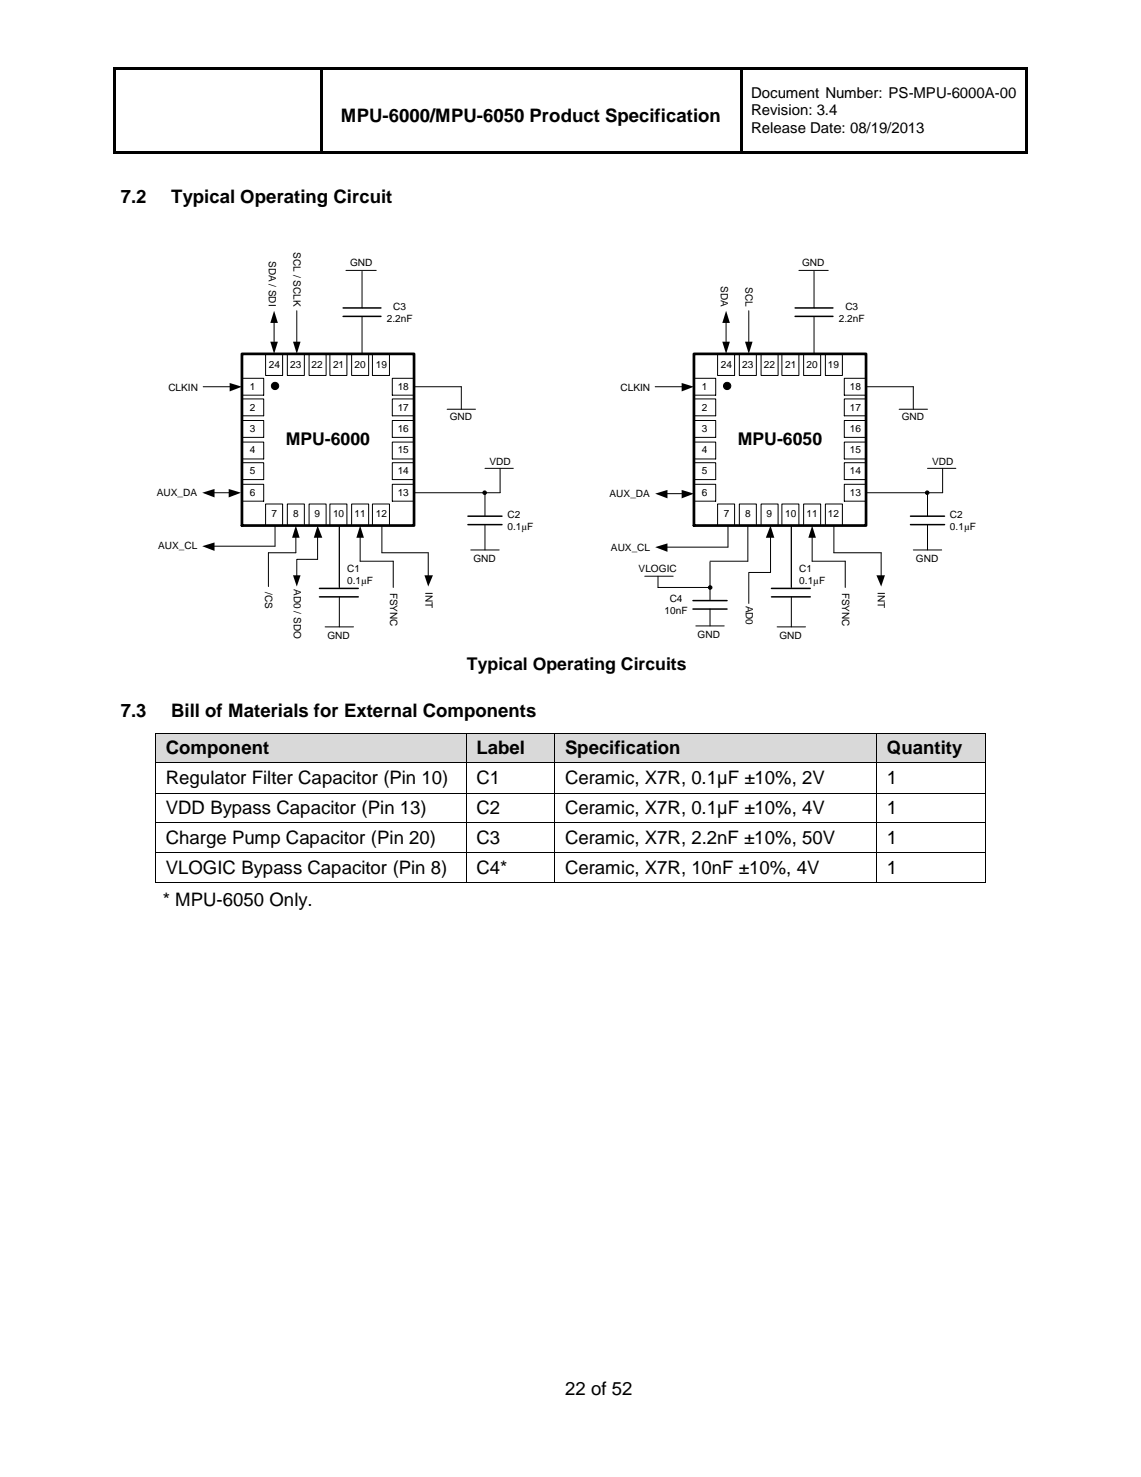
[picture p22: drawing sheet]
<svg xmlns="http://www.w3.org/2000/svg" width="216mm" height="279mm" viewBox="0 0 216 279" stroke-linecap="round" stroke-linejoin="round" font-family="sans-serif">
<defs><g id="words">
<g font-size="3.5">
<text x="64.5" y="23.2">MPU-6000/MPU-6050 Product Specification</text>
<text x="22.9" y="38.5">7.2</text>
<text x="32.4" y="38.5">Typical Operating Circuit</text>
<text x="22.9" y="135.7">7.3</text>
<text x="32.4" y="135.7">Bill of Materials for External Components</text>
<text x="31.4" y="142.7">Component</text>
<text x="90.1" y="142.7">Label</text>
<text x="106.9" y="142.7">Specification</text>
<text x="167.8" y="142.7">Quantity</text>
<text x="31.4" y="148.4">Regulator Filter Capacitor (Pin 10)</text>
<text x="90.1" y="148.4">C1</text>
<text x="106.9" y="148.4">Ceramic, X7R, 0.1µF ±10%, 2V</text>
<text x="167.8" y="148.4">1</text>
<text x="31.4" y="154.1">VDD Bypass Capacitor (Pin 13)</text>
<text x="90.1" y="154.1">C2</text>
<text x="106.9" y="154.1">Ceramic, X7R, 0.1µF ±10%, 4V</text>
<text x="167.8" y="154.1">1</text>
<text x="31.4" y="159.7">Charge Pump Capacitor (Pin 20)</text>
<text x="90.1" y="159.7">C3</text>
<text x="106.9" y="159.7">Ceramic, X7R, 2.2nF ±10%, 50V</text>
<text x="167.8" y="159.7">1</text>
<text x="31.4" y="165.3">VLOGIC Bypass Capacitor (Pin 8)</text>
<text x="90.1" y="165.3">C4*</text>
<text x="106.9" y="165.3">Ceramic, X7R, 10nF ±10%, 4V</text>
<text x="167.8" y="165.3">1</text>
<text x="30.8" y="171.3">* MPU-6050 Only.</text>
<text x="107" y="263.8">22 of 52</text>
</g>
<g font-size="3.3">
<text x="54.1" y="84.2">MPU-6000</text>
<text x="139.6" y="84.2">MPU-6050</text>
<text x="88.4" y="126.7">Typical Operating Circuits</text>
</g>
<g font-size="2.8">
<text x="142.1" y="18.6">Document Number: PS-MPU-6000A-00</text>
<text x="142.1" y="21.8">Revision: 3.4</text>
<text x="142.1" y="25.1">Release Date: 08/19/2013</text>
</g>
<g font-size="1.9">
<text x="55.5" y="47.8" transform="rotate(90 55.5 47.8)">SCL / SCLK</text>
<text x="50.8" y="49.3" transform="rotate(90 50.8 49.3)">SDA / SDI</text>
<text x="66.2" y="50.2">GND</text>
<text x="151.8" y="50.2">GND</text>
<text x="74.4" y="58.5">C3</text>
<text x="136.4" y="54.1" transform="rotate(90 136.4 54.1)">SDA</text>
<text x="141.1" y="54.3" transform="rotate(90 141.1 54.3)">SCL</text>
<text x="160" y="58.5">C3</text>
<text x="73.2" y="60.8">2.2nF</text>
<text x="158.7" y="60.8">2.2nF</text>
<text x="50.9" y="69.6">24</text>
<text x="54.9" y="69.6">23</text>
<text x="59" y="69.6">22</text>
<text x="63" y="69.6">21</text>
<text x="67.1" y="69.6">20</text>
<text x="71.1" y="69.6">19</text>
<text x="136.4" y="69.6">24</text>
<text x="140.5" y="69.6">23</text>
<text x="144.5" y="69.6">22</text>
<text x="148.6" y="69.6">21</text>
<text x="152.6" y="69.6">20</text>
<text x="156.7" y="69.6">19</text>
<text x="31.9" y="73.9">CLKIN</text>
<text x="47.3" y="73.7">1</text>
<text x="47.3" y="77.7">2</text>
<text x="75.3" y="73.7">18</text>
<text x="75.3" y="77.7">17</text>
<text x="117.4" y="73.9">CLKIN</text>
<text x="132.8" y="73.7">1</text>
<text x="132.8" y="77.7">2</text>
<text x="160.8" y="73.7">18</text>
<text x="160.8" y="77.7">17</text>
<text x="47.3" y="81.7">3</text>
<text x="75.3" y="81.7">16</text>
<text x="85.1" y="79.5">GND</text>
<text x="132.8" y="81.7">3</text>
<text x="160.8" y="81.7">16</text>
<text x="170.6" y="79.5">GND</text>
<text x="47.3" y="85.7">4</text>
<text x="47.3" y="89.8">5</text>
<text x="75.3" y="85.7">15</text>
<text x="75.3" y="89.8">14</text>
<text x="92.6" y="87.9">VDD</text>
<text x="132.8" y="85.7">4</text>
<text x="132.8" y="89.8">5</text>
<text x="160.8" y="85.7">15</text>
<text x="160.8" y="89.8">14</text>
<text x="176.4" y="87.9">VDD</text>
<text x="29.7" y="93.8">AUX_DA</text>
<text x="47.3" y="93.8">6</text>
<text x="75.3" y="93.8">13</text>
<text x="115.3" y="94">AUX_DA</text>
<text x="132.8" y="93.8">6</text>
<text x="160.8" y="93.8">13</text>
<text x="51.4" y="97.9">7</text>
<text x="55.4" y="97.9">8</text>
<text x="59.5" y="97.9">9</text>
<text x="63" y="97.9">10</text>
<text x="67.1" y="97.9">11</text>
<text x="71.1" y="97.9">12</text>
<text x="96" y="98">C2</text>
<text x="96" y="100.3">0.1µF</text>
<text x="136.9" y="97.9">7</text>
<text x="141" y="97.9">8</text>
<text x="145" y="97.9">9</text>
<text x="148.6" y="97.9">10</text>
<text x="152.6" y="97.9">11</text>
<text x="156.7" y="97.9">12</text>
<text x="179.8" y="98">C2</text>
<text x="179.8" y="100.3">0.1µF</text>
<text x="29.9" y="103.9">AUX_CL</text>
<text x="89.6" y="106.3">GND</text>
<text x="115.6" y="104.2">AUX_CL</text>
<text x="173.3" y="106.3">GND</text>
<text x="50.2" y="112.1" transform="rotate(90 50.2 112.1)">/CS</text>
<text x="55.6" y="111.4" transform="rotate(90 55.6 111.4)">AD0 / SDO</text>
<text x="65.7" y="108.1">C1</text>
<text x="65.7" y="110.4">0.1µF</text>
<text x="73.8" y="112.1" transform="rotate(90 73.8 112.1)">FSYNC</text>
<text x="80.5" y="111.9" transform="rotate(90 80.5 111.9)">INT</text>
<text x="120.8" y="108.2">VLOGIC</text>
<text x="126.7" y="113.9">C4</text>
<text x="151.2" y="108.1">C1</text>
<text x="151.2" y="110.4">0.1µF</text>
<text x="159.4" y="112.1" transform="rotate(90 159.4 112.1)">FSYNC</text>
<text x="166.1" y="111.9" transform="rotate(90 166.1 111.9)">INT</text>
<text x="125.8" y="116.1">10nF</text>
<text x="141.1" y="114.5" transform="rotate(90 141.1 114.5)">AD0</text>
<text x="61.9" y="120.9">GND</text>
<text x="132" y="120.8">GND</text>
<text x="147.5" y="120.9">GND</text>
</g>
</g></defs>
<g fill="#000">
<path d="M43.5 72.4l2.3 .8-2.3 .8zM51.9 58.8l.7 2.3h-1.5zM51.1 64.6h1.5l-.7 2.3zM55.4 64.6h1.5l-.7 2.3zM129 72.4l2.3 .8-2.3 .8zM137.4 58.8l.7 2.3h-1.4zM136.7 64.6h1.4l-.7 2.3zM141 64.6h1.4l-.7 2.3zM38.3 93.2l2.3-.7v1.6zM43.3 92.5l2.3 .7-2.3 .9zM124 93.4l2.3-.7v1.6zM129 92.7l2.3 .7-2.3 .9z"/>
<path d="M38.3 103.3l2.3-.7v1.6zM56 99.4l.7 2.3h-1.4zM55.4 108.8h1.5l-.7 2.2zM60.1 99.4l.9 2.3h-1.6zM68.1 99.4l.8 2.3h-1.5zM80.3 108.8h1.6l-.9 2.2zM124 103.5l2.3-.7v1.6zM145.8 99.4l.7 2.3h-1.6zM153.7 99.4l.7 2.3h-1.4zM165.8 108.8h1.7l-.8 2.2z"/>
<path d="M21.4 12.7h.5v.6h-.5z" fill-rule="evenodd"/>
<path d="M21.4 12.7h.5v.5h-.5z" fill-rule="evenodd"/>
<path d="M21.9 12.7h38.7v.5h-38.7z" fill-rule="evenodd"/>
<path d="M60.6 13.2l.5 .1z" fill-rule="evenodd"/>
<path d="M60.6 12.7h.5v.5h-.5z" fill-rule="evenodd"/>
<path d="M61.1 12.7h78.9v.5h-78.9z" fill-rule="evenodd"/>
<path d="M140 13.2l.5 .1z" fill-rule="evenodd"/>
<path d="M140 12.7h.5v.5h-.5z" fill-rule="evenodd"/>
<path d="M140.5 12.7h53.5v.5h-53.5z" fill-rule="evenodd"/>
<path d="M194 12.7h.5v.6h-.5z" fill-rule="evenodd"/>
<path d="M194 12.7h.5v.5h-.5z" fill-rule="evenodd"/>
<path d="M21.4 13.2h.5v15.4h-.5z" fill-rule="evenodd"/>
<path d="M21.4 28.6h.5v.5h-.5z" fill-rule="evenodd"/>
<path d="M21.4 28.6h.5v.5h-.5z" fill-rule="evenodd"/>
<path d="M21.9 28.6h38.7v.5h-38.7z" fill-rule="evenodd"/>
<path d="M60.6 13.2h.5v15.4h-.5z" fill-rule="evenodd"/>
<path d="M60.6 28.6h.5v.5h-.5z" fill-rule="evenodd"/>
<path d="M61.1 28.6h78.9v.5h-78.9z" fill-rule="evenodd"/>
<path d="M140 13.2h.5v15.4h-.5z" fill-rule="evenodd"/>
<path d="M140 28.6h.5v.5h-.5z" fill-rule="evenodd"/>
<path d="M140.5 28.6h53.5v.5h-53.5z" fill-rule="evenodd"/>
<path d="M194 13.2h.5v15.4h-.5z" fill-rule="evenodd"/>
<path d="M194 28.6h.5v.5h-.5z" fill-rule="evenodd"/>
<path d="M194 28.6h.5v.5h-.5z" fill-rule="evenodd"/>
<circle cx="52" cy="73" r=".69"/>
<circle cx="137.6" cy="73" r=".69"/>
<circle cx="91.7" cy="93.2" r=".33"/>
<circle cx="175.4" cy="93.2" r=".33"/>
<circle cx="134.4" cy="111.1" r=".33"/>
</g>
<g fill="none" stroke="#000" stroke-width=".19">
<path d="M56.2 58.8v6M65.5 51.2h5.7M68.5 51.3v7M68.5 59.8v7.1M141.7 58.8v6M151.2 51.2h5.5M154 51.3v7M154 59.8v7.1M38.4 73.2h5.2M45.8 71.6h4.1v3.2h-4.1zM45.8 75.5h4.1v3.2h-4.1zM45.8 79.5h4.1v3.2h-4.1z"/>
<path d="M50.3 66.9h3.2v4.1h-3.2zM51.9 60.9v3.9M54.4 66.9h3.2v4.1h-3.2zM58.5 66.9h3.2v4.1h-3.2zM62.4 66.9h3.2v4.1h-3.2zM66.5 66.9h3.3v4.1h-3.3zM70.5 66.9h3.2v4.1h-3.2zM74.2 71.6h4.1v3.2h-4.1zM74.2 75.5h4.1v3.2h-4.1zM74.2 79.5h4.1v3.2h-4.1zM78.3 73.2h9v4.2M84.6 77.4h5.4"/>
<path d="M124 73.2h5.2M131.3 71.6h4.1v3.2h-4.1zM131.3 75.5h4.1v3.2h-4.1zM131.3 79.5h4.1v3.2h-4.1zM135.8 66.9h3.2v4.1h-3.2zM137.4 60.9v3.9M139.9 66.9h3.2v4.1h-3.2zM144 66.9h3.2v4.1h-3.2zM147.9 66.9h3.3v4.1h-3.3zM152.1 66.9h3.2v4.1h-3.2zM156.2 66.9h3.2v4.1h-3.2zM159.8 71.6h4.1v3.2h-4.1z"/>
<path d="M159.8 75.5h4.1v3.2h-4.1zM159.8 79.5h4.1v3.2h-4.1zM164.1 73.2h8.7v4.2M170.1 77.4h5.4M40.4 93.2h3.1M45.8 83.6h4.1v3.2h-4.1zM45.8 87.5h4.1v3.2h-4.1zM45.8 91.6h4.1v3.2h-4.1zM50.3 95.3h3.2v4.1h-3.2zM52 99.4v3.9h-11.6M54.4 95.3h3.2v4.1h-3.2zM58.5 95.3h3.2v4.1h-3.2z"/>
<path d="M62.4 95.3h3.2v4.1h-3.2zM64.2 99.4v11.9M66.5 95.3h3.3v4.1h-3.3zM70.5 95.3h3.2v4.1h-3.2zM72.3 99.4v5.2h8.7v4.4M74.2 83.6h4.1v3.2h-4.1zM74.2 87.5h4.1v3.2h-4.1zM74.2 91.6h4.1v3.2h-4.1zM91.8 88.6h5.3M91.8 93.2v4.4M91.8 99.2v4.8M94.6 88.6v4.6h-16.3"/>
<path d="M126.1 93.4h3.1M131.3 83.6h4.1v3.2h-4.1zM131.3 87.5h4.1v3.2h-4.1zM131.3 91.6h4.1v3.2h-4.1zM135.8 95.3h3.2v4.1h-3.2zM137.7 99.6v3.9h-11.6M139.9 95.3h3.2v4.1h-3.2zM141.5 99.4v6.8h-7.2M144 95.3h3.2v4.1h-3.2zM147.9 95.3h3.3v4.1h-3.3zM149.7 99.4v11.9M152.1 95.3h3.2v4.1h-3.2z"/>
<path d="M156.2 95.3h3.2v4.1h-3.2zM157.8 99.4v5.2h8.9v4.4M159.8 83.6h4.1v3.2h-4.1zM159.8 87.5h4.1v3.2h-4.1zM159.8 91.6h4.1v3.2h-4.1zM175.5 88.6h5.4M175.5 93.2v4.4M175.5 99.2v4.8M178.4 88.6v4.6h-14.3M56 101.5v3.1h-5.2v6.4M60.1 101.5v4.3h-3.9v3.2M61.5 118.6h5.4"/>
<path d="M64.2 112.9v5.7M68.1 101.5v4.7h6.3v4.9M89.1 104h5.3M122 109h5.4M124.5 109v2.1h9.8M131.7 118.4h5.3M134.3 106.3v7.3M134.3 115.2v3.2M145.8 101.5v6.8h-4.1v5.8M147.1 118.6h5.3M149.7 112.9v5.7M153.7 101.5v4.7h6.2v4.9"/>
<path d="M172.8 104h5.4"/>
<circle cx="52" cy="73" r=".69"/>
<circle cx="137.6" cy="73" r=".69"/>
<circle cx="91.7" cy="93.2" r=".33"/>
<circle cx="175.4" cy="93.2" r=".33"/>
<circle cx="134.4" cy="111.1" r=".33"/>
</g>
<path d="M45.8 66.9h32.5v32.5h-32.5zM131.3 66.9h32.6v32.5h-32.6z" fill="none" stroke="#000" stroke-width=".51"/>
<g fill="none" stroke="#000" stroke-width=".29">
<path d="M64.9 58.3h7.2M64.9 59.8h7.2M150.5 58.3h7.1M150.5 59.8h7.1M88.5 97.6h6.5M88.5 99.2h6.5M172.3 97.6h6.4M172.3 99.2h6.4M60.5 111.3h7.3M60.5 112.9h7.3M131.1 113.6h6.5M131.1 115.2h6.5"/>
<path d="M146 111.3h7.3M146 112.9h7.3"/>
</g>
<g fill="#d9d9d9">
<path d="M29.6 138.8h1.8v5.4h-1.8z" fill-rule="evenodd"/>
<path d="M86.3 138.8h1.9v5.4h-1.9z" fill-rule="evenodd"/>
<path d="M31.4 138.8h54.9v5.4h-54.9z" fill-rule="evenodd"/>
<path d="M88.3 138.8h1.8v5.4h-1.8z" fill-rule="evenodd"/>
<path d="M103.1 138.8h1.8v5.4h-1.8z" fill-rule="evenodd"/>
<path d="M90.1 138.8h13v5.4h-13z" fill-rule="evenodd"/>
<path d="M105.1 138.8h1.8v5.4h-1.8z" fill-rule="evenodd"/>
<path d="M164 138.8h1.8v5.4h-1.8z" fill-rule="evenodd"/>
<path d="M106.9 138.8h57.1v5.4h-57.1z" fill-rule="evenodd"/>
<path d="M166 138.8h1.8v5.4h-1.8z" fill-rule="evenodd"/>
<path d="M184.6 138.8h1.8v5.4h-1.8z" fill-rule="evenodd"/>
<path d="M167.8 138.8h16.8v5.4h-16.8z" fill-rule="evenodd"/>
</g>
<g fill="#000">
<path d="M29.4 138.6h.2v.2h-.2z" fill-rule="evenodd"/>
<path d="M29.4 138.6h.2v.2h-.2z" fill-rule="evenodd"/>
<path d="M88.2 138.6h.1v.2h-.1z" fill-rule="evenodd"/>
<path d="M104.9 138.6h.2v.2h-.2z" fill-rule="evenodd"/>
<path d="M165.8 138.6h.2v.2h-.2z" fill-rule="evenodd"/>
<path d="M186.4 138.6h.2v.2h-.2z" fill-rule="evenodd"/>
<path d="M186.4 138.6h.2v.2h-.2z" fill-rule="evenodd"/>
<path d="M29.4 144.2h.2v.2h-.2z" fill-rule="evenodd"/>
<path d="M29.4 149.9h.2v.2h-.2z" fill-rule="evenodd"/>
<path d="M29.4 155.6h.2v.1h-.2z" fill-rule="evenodd"/>
<path d="M88.2 144.2h.1v.2h-.1z" fill-rule="evenodd"/>
<path d="M88.2 149.9h.1v.2h-.1z" fill-rule="evenodd"/>
<path d="M88.2 155.6h.1v.1h-.1z" fill-rule="evenodd"/>
<path d="M104.9 144.2h.2v.2h-.2z" fill-rule="evenodd"/>
<path d="M104.9 149.9h.2v.2h-.2z" fill-rule="evenodd"/>
<path d="M104.9 155.6h.2v.1h-.2z" fill-rule="evenodd"/>
<path d="M165.8 144.2h.2v.2h-.2z" fill-rule="evenodd"/>
<path d="M165.8 149.9h.2v.2h-.2z" fill-rule="evenodd"/>
<path d="M165.8 155.6h.2v.1h-.2z" fill-rule="evenodd"/>
<path d="M186.4 144.2h.2v.2h-.2z" fill-rule="evenodd"/>
<path d="M186.4 149.9h.2v.2h-.2z" fill-rule="evenodd"/>
<path d="M186.4 155.6h.2v.1h-.2z" fill-rule="evenodd"/>
<path d="M29.4 161.2h.2v.2h-.2z" fill-rule="evenodd"/>
<path d="M29.4 166.9h.2v.1h-.2z" fill-rule="evenodd"/>
<path d="M29.4 166.9h.2v.1h-.2z" fill-rule="evenodd"/>
<path d="M88.2 161.2h.1v.2h-.1z" fill-rule="evenodd"/>
<path d="M88.2 166.9h.1v.1h-.1z" fill-rule="evenodd"/>
<path d="M104.9 161.2h.2v.2h-.2z" fill-rule="evenodd"/>
<path d="M104.9 166.9h.2v.1h-.2z" fill-rule="evenodd"/>
<path d="M165.8 161.2h.2v.2h-.2z" fill-rule="evenodd"/>
<path d="M165.8 166.9h.2v.1h-.2z" fill-rule="evenodd"/>
<path d="M186.4 161.2h.2v.2h-.2z" fill-rule="evenodd"/>
<path d="M186.4 166.9h.2v.1h-.2z" fill-rule="evenodd"/>
<path d="M186.4 166.9h.2v.1h-.2z" fill-rule="evenodd"/>
</g>
<g fill="none" stroke="#000" stroke-width=".19">
<path d="M29.5 138.8v5.4M29.6 138.7h58.6M88.2 138.8v5.4M88.3 138.7h16.6M105 138.8v5.4M105.1 138.7h60.7M165.9 138.8v5.4M166 138.7h20.4M186.5 138.8v5.4M29.5 144.4v5.5M29.5 150.1v5.5M29.5 155.7v5.5"/>
<path d="M29.6 144.3h58.6M29.6 150h58.6M29.6 155.6h58.6M88.2 144.4v5.5M88.2 150.1v5.5M88.2 155.7v5.5M88.3 144.3h16.6M88.3 150h16.6M88.3 155.6h16.6M105 144.4v5.5M105 150.1v5.5M105 155.7v5.5"/>
<path d="M105.1 144.3h60.7M105.1 150h60.7M105.1 155.6h60.7M165.9 144.4v5.5M165.9 150.1v5.5M165.9 155.7v5.5M166 144.3h20.4M166 150h20.4M166 155.6h20.4M186.5 144.4v5.5M186.5 150.1v5.5M186.5 155.7v5.5"/>
<path d="M29.5 161.4v5.5M29.6 161.3h58.6M29.6 166.9h58.6M88.2 161.4v5.5M88.3 161.3h16.6M88.3 166.9h16.6M105 161.4v5.5M105.1 161.3h60.7M105.1 166.9h60.7M165.9 161.4v5.5M166 161.3h20.4M166 166.9h20.4"/>
<path d="M186.5 161.4v5.5"/>
</g>
<use href="#words"/>
</svg>
